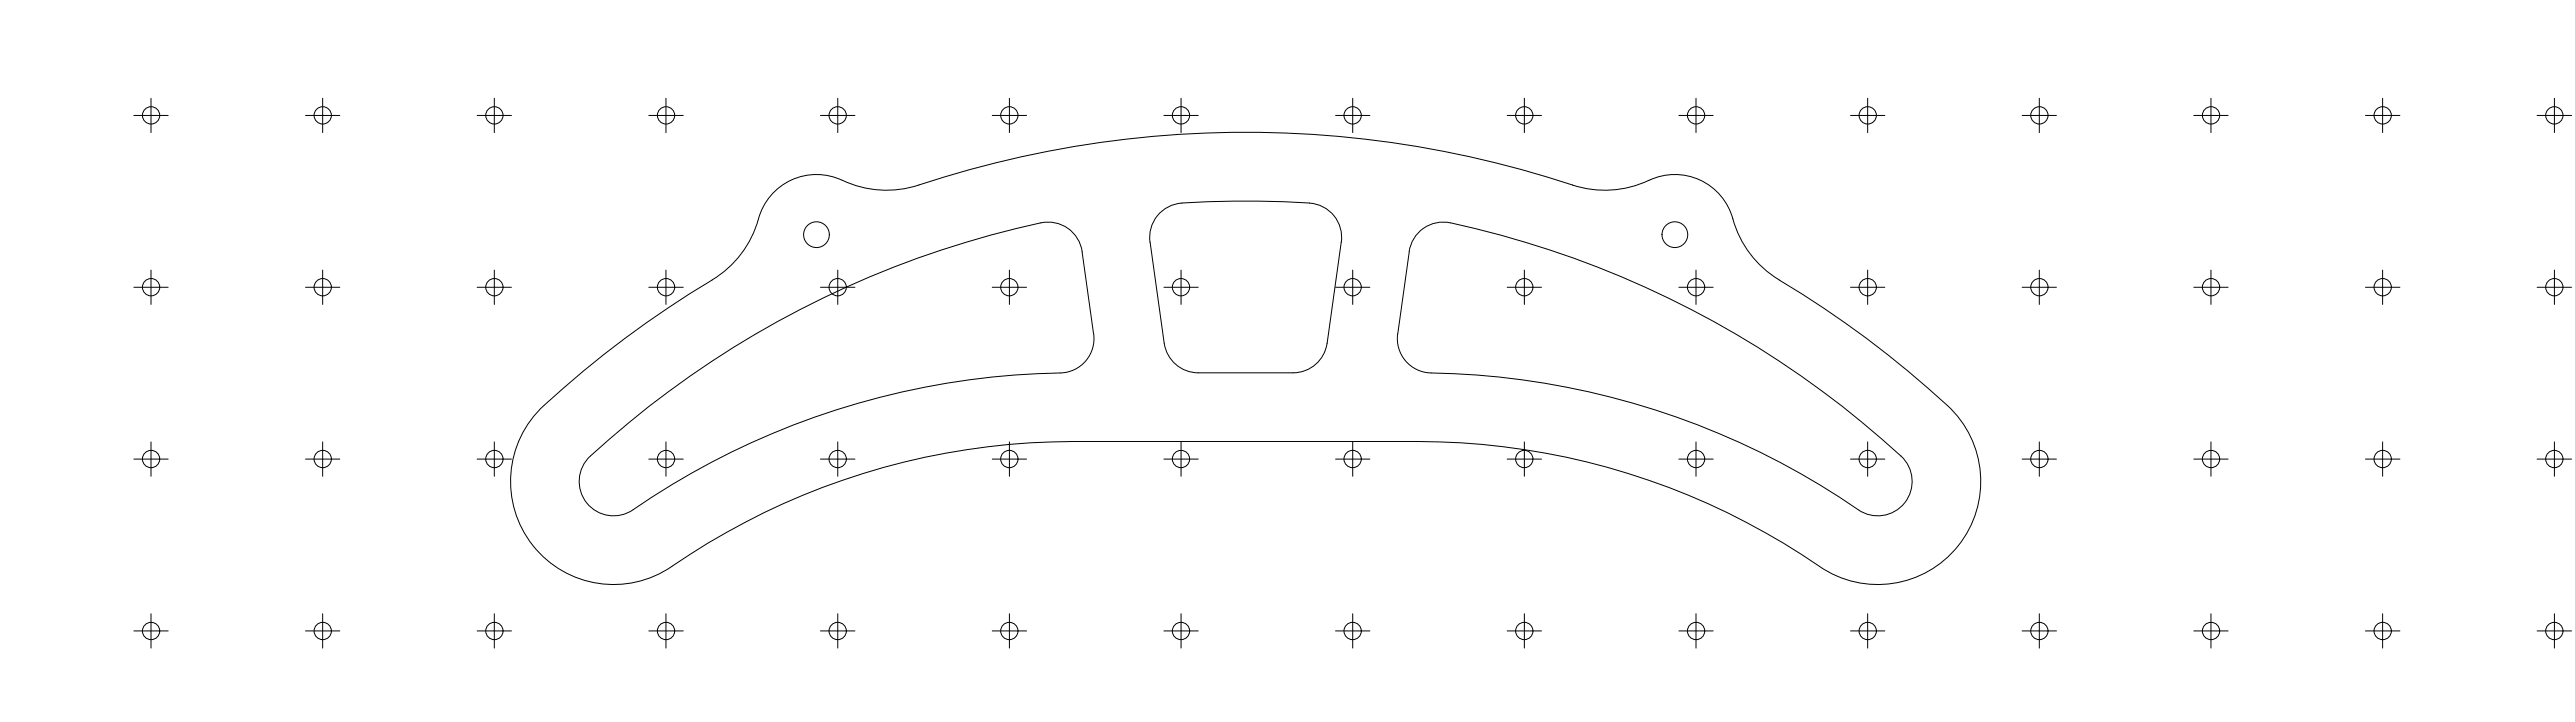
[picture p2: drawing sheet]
<svg xmlns="http://www.w3.org/2000/svg" width="1500mm" height="420mm" viewBox="0 0 1500 420" stroke-linecap="round" stroke-linejoin="round" font-family="sans-serif">
<!-- layer: Visible (ISO) -->
<g fill="none" stroke="#000" stroke-width=".58">
<path d="M491 105a35 35 0 0 0-49 22M491 105a60 60 0 0 0 44 3 610 610 0 0 1 387 1 60 60 0 0 0 39-4M961 105a35 35 0 0 1 48 22M442 127a60 60 0 0 1-27 36M606 130a566 566 0 0 0-262 135M606 130a20 20 0 0 1 24 16M676 124a20 20 0 0 1 12-6 442 442 0 0 1 79 1 20 20 0 0 1 14 22l-8 59a20 20 0 0 1-20 17h-55a20 20 0 0 1-20-17l-8-59a20 20 0 0 1 6-17zM1009 127a60 60 0 0 0 27 36M630 147l7 47a20 20 0 0 1-19 23 456 456 0 0 0-252 81 20 20 0 0 1-25-7 20 20 0 0 1 3-26M821 146a20 20 0 0 1 24-16 562 562 0 0 1 265 138 20 20 0 0 1-2 26 20 20 0 0 1-25 3M821 147l-7 47a20 20 0 0 0 20 23M415 163a599 599 0 0 0-98 73"/>
<path d="M1036 163a555 555 0 0 1 104 79 60 60 0 0 1-2 78 60 60 0 0 1-78 10 414 414 0 0 0-234-73h-201a415 415 0 0 0-237 75 60 60 0 0 1-79-16 60 60 0 0 1 8-80M834 217a452 452 0 0 1 248 80"/>
<circle cx="476" cy="137" r="7"/>
<circle cx="976" cy="137" r="7"/>
</g>
<!-- layer: Sketch Geometry (ISO) -->
<g fill="none" stroke="#000" stroke-width=".58">
<path d="M88 57v20M188 57v20M288 57v20M388 57v20M488 57v20M588 57v20M688 57v20M788 57v20M888 57v20M988 57v20M1088 57v20M1188 57v20"/>
<path d="M1288 57v20M1388 57v20M1488 57v20M78 67h20M178 67h20M278 67h20M378 67h20M478 67h20M578 67h20M678 67h20M778 67h20M878 67h20"/>
<path d="M978 67h20M1078 67h20M1178 67h20M1278 67h20M1378 67h20M1478 67h20M88 157v20M188 157v20M288 157v20M388 157v20M488 157v20M588 157v20"/>
<path d="M688 157v20M788 157v20M888 157v20M988 157v20M1088 157v20M1188 157v20M1288 157v20M1388 157v20M1488 157v20M78 167h20M178 167h20M278 167h20"/>
<path d="M378 167h20M478 167h20M578 167h20M678 167h20M778 167h20M878 167h20M978 167h20M1078 167h20M1178 167h20M1278 167h20M1378 167h20M1478 167h20"/>
<path d="M88 257v20M188 257v20M288 257v20M388 257v20M488 257v20M588 257v20M688 257v20M788 257v20M888 257v20M988 257v20M1088 257v20M1188 257v20"/>
<path d="M1288 257v20M1388 257v20M1488 257v20M78 267h20M178 267h20M278 267h20M378 267h20M478 267h20M578 267h20M678 267h20M778 267h20M878 267h20"/>
<path d="M978 267h20M1078 267h20M1178 267h20M1278 267h20M1378 267h20M1478 267h20M88 357v20M188 357v20M288 357v20M388 357v20M488 357v20M588 357v20"/>
<path d="M688 357v20M788 357v20M888 357v20M988 357v20M1088 357v20M1188 357v20M1288 357v20M1388 357v20M1488 357v20M78 367h20M178 367h20M278 367h20"/>
<path d="M378 367h20M478 367h20M578 367h20M678 367h20M778 367h20M878 367h20M978 367h20M1078 367h20M1178 367h20M1278 367h20M1378 367h20M1478 367h20"/>
<circle cx="88" cy="67" r="5"/>
<circle cx="188" cy="67" r="5"/>
<circle cx="288" cy="67" r="5"/>
<circle cx="388" cy="67" r="5"/>
<circle cx="488" cy="67" r="5"/>
<circle cx="588" cy="67" r="5"/>
<circle cx="688" cy="67" r="5"/>
<circle cx="788" cy="67" r="5"/>
<circle cx="888" cy="67" r="5"/>
<circle cx="988" cy="67" r="5"/>
<circle cx="1088" cy="67" r="5"/>
<circle cx="1188" cy="67" r="5"/>
<circle cx="1288" cy="67" r="5"/>
<circle cx="1388" cy="67" r="5"/>
<circle cx="1488" cy="67" r="5"/>
<circle cx="88" cy="167" r="5"/>
<circle cx="188" cy="167" r="5"/>
<circle cx="288" cy="167" r="5"/>
<circle cx="388" cy="167" r="5"/>
<circle cx="488" cy="167" r="5"/>
<circle cx="588" cy="167" r="5"/>
<circle cx="688" cy="167" r="5"/>
<circle cx="788" cy="167" r="5"/>
<circle cx="888" cy="167" r="5"/>
<circle cx="988" cy="167" r="5"/>
<circle cx="1088" cy="167" r="5"/>
<circle cx="1188" cy="167" r="5"/>
<circle cx="1288" cy="167" r="5"/>
<circle cx="1388" cy="167" r="5"/>
<circle cx="1488" cy="167" r="5"/>
<circle cx="88" cy="267" r="5"/>
<circle cx="188" cy="267" r="5"/>
<circle cx="288" cy="267" r="5"/>
<circle cx="388" cy="267" r="5"/>
<circle cx="488" cy="267" r="5"/>
<circle cx="588" cy="267" r="5"/>
<circle cx="688" cy="267" r="5"/>
<circle cx="788" cy="267" r="5"/>
<circle cx="888" cy="267" r="5"/>
<circle cx="988" cy="267" r="5"/>
<circle cx="1088" cy="267" r="5"/>
<circle cx="1188" cy="267" r="5"/>
<circle cx="1288" cy="267" r="5"/>
<circle cx="1388" cy="267" r="5"/>
<circle cx="1488" cy="267" r="5"/>
<circle cx="88" cy="367" r="5"/>
<circle cx="188" cy="367" r="5"/>
<circle cx="288" cy="367" r="5"/>
<circle cx="388" cy="367" r="5"/>
<circle cx="488" cy="367" r="5"/>
<circle cx="588" cy="367" r="5"/>
<circle cx="688" cy="367" r="5"/>
<circle cx="788" cy="367" r="5"/>
<circle cx="888" cy="367" r="5"/>
<circle cx="988" cy="367" r="5"/>
<circle cx="1088" cy="367" r="5"/>
<circle cx="1188" cy="367" r="5"/>
<circle cx="1288" cy="367" r="5"/>
<circle cx="1388" cy="367" r="5"/>
<circle cx="1488" cy="367" r="5"/>
</g>
</svg>
